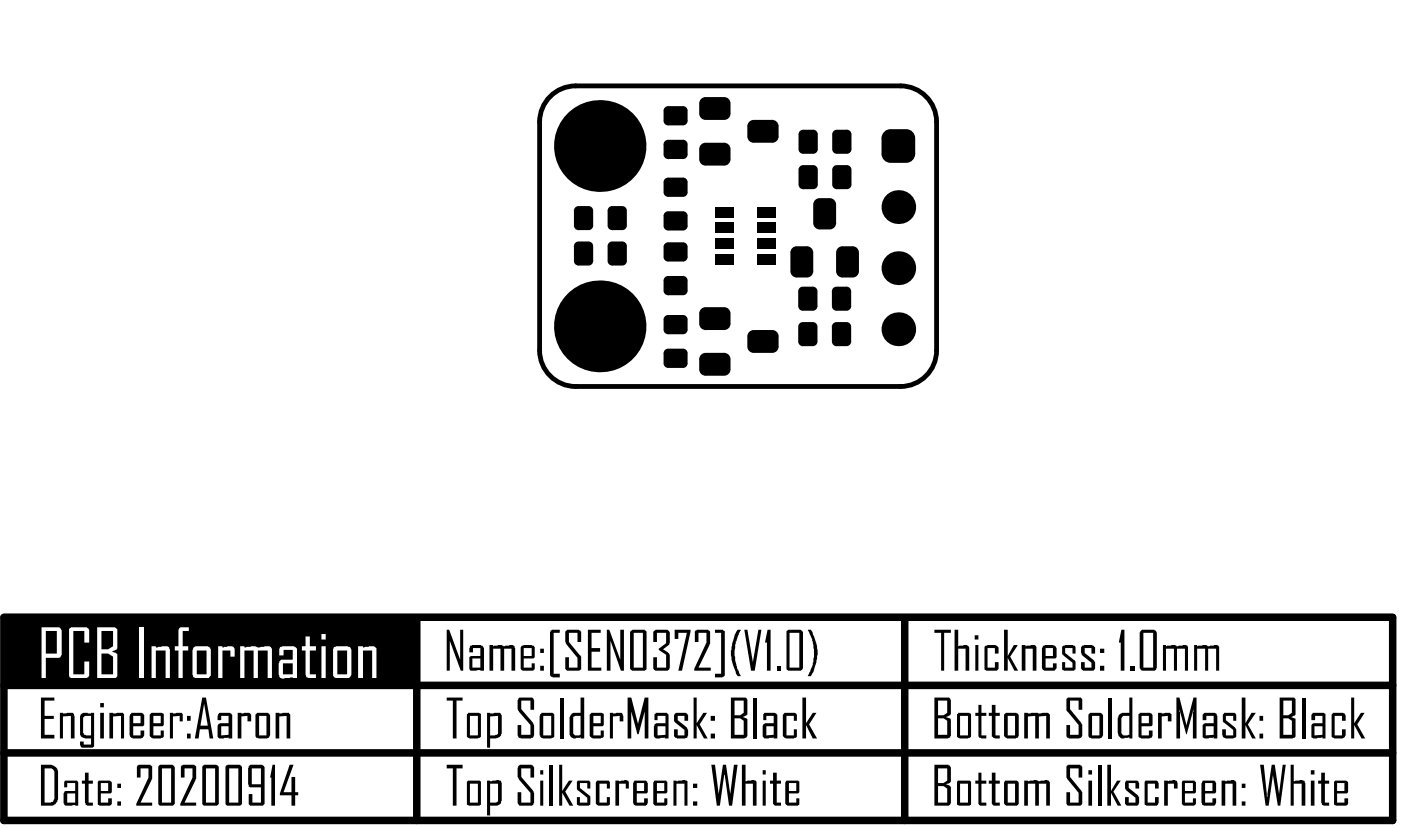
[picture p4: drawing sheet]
<svg xmlns="http://www.w3.org/2000/svg" width="97mm" height="57mm" viewBox="0 0 97 57" stroke-linecap="round" stroke-linejoin="round" font-family="sans-serif">
<path d="M37.8 6.9a2.49 2.49 0 0 1 1.9-1h22.4a2.49 2.49 0 0 1 2.5 2.5v15.8a2.49 2.49 0 0 1-2.5 2.5h-22.4a2.49 2.49 0 0 1-2.5-2.5v-15.8l.1-.6 .2-.5z" fill="none" stroke="#000" stroke-width=".33"/>
<path d="M.3 42.6v14h95.8v-14M.3 52h95.8M.3 47.3h95.8M.3 42.6h95.8M28.8 42.6v14M62.4 42.6v14" fill="none" stroke="#000" stroke-width=".52"/>
<g fill="#000">
<path d="M2.8 48.1h1v.3h-.7v1h.6v.2h-.6v1.1h.7v.3h-1zM4.1 49.2h.3a.52 .52 0 0 1 .7 .2v1.6h-.2v-1.6l-.6 .1v1.5h-.2zM5.9 53.3h.2v.6h.3v.2h-.3v1.3h.3v.2h-.4l-.1-.2v-1.3h-.3v-.2h.3zM7.5 49.2h1l.1 .1v1.7h-.3v-1.6l-.5 .1v1.5h-.3zM9.5 52.8h.9l.1 .1v.9l-.8 1.6h.8v.2h-1.1l.8-1.9v-.7h-.5v.7h-.3zM11.7 49.2h.7a.18 .18 0 0 1 .2 0 .18 .18 0 0 1 0 .2v.4h-.2v-.4l-.5 .1v1.5h-.2zM12.5 52.8h.9l.1 .1v.9l-.8 1.6h.8v.2h-1.1l.9-1.9v-.7h-.6v.7h-.2zM16.4 49.2h.3a.58 .58 0 0 1 .6 .2v.4h-.2v-.4l-.4 .1v1.5h-.3zM18.8 52.8h.2v2.8h-.3v-1.9h-.1zM19 49.2h.8a.18 .18 0 0 1 .2 0 .18 .18 0 0 1 0 .2v1.6h-.2v-1.6l-.5 .1v1.5h-.3zM20 52.8h.2l-.6 1.9h.5v-1.1h.3v1.1h.2v.2h-.2v.7h-.3v-.7h-.8zM30.8 52.8h1.1v.2h-.4v2.6h-.3v-2.6h-.4z"/>
<path d="M30.8 48.1h1.1v.3h-.4v2.6h-.3v-2.6h-.4zM30.8 43.5h.2l.7 2v-2h.3v2.8h-.2l-.8-2.1v2.1h-.2zM33.8 44.5h.2v.1l.4-.1 .3 .1h.8v.1v1.6h-.2v-1.5h-.5v1.5h-.3v-1.5h-.5v1.5h-.2zM35.8 52.9l.1-.1h.8l.2 .2v.7h-.3v-.7h-.6v.6l.9 1.1v.7l-.2 .2h-.9l-.1-.2v-.7h.3v.7h.6v-.7l-.9-1.1zM35.8 48.1h.9l.2 .2v.7h-.3v-.6h-.6v.5l.9 1.1v.8l-.3 .2h-.7l-.2-.2v-.8h.3v.7h.6v-.7l-.9-1.1v-.6zM38 43.5h.6v.2h-.4v2.8h.4v.3h-.5l-.2-.2zM38.6 52.8h.2v1.8l.5-.7h.2l-.5 .7 .5 1h-.2l-.5-.9v.9h-.2zM39 43.6l.1-.1h.8l.2 .1v.7h-.3v-.6h-.5v.6l.8 1v.9l-.1 .1h-.9l-.1-.1v-.8h.3v.7h.5v-.7l-.8-1.1zM39.9 53.9h.7l.1 .1v.4h-.2v-.4h-.5v.4l.7 .6v.5l-.1 .1h-.7l-.1-.1v-.5h.2v.4h.5v-.3l-.7-.6v-.5zM40.6 43.5h.8v.2h-.6v1h.6v.3h-.6v1.1h.7v.2h-.9zM41.2 53.9h.8l.1 .1v.4h-.2v-.3h-.5v1.3h.5v-.4h.2v.5l-.1 .1h-.7l-.2-.1v-1.5zM42.1 49.2h.3a.45 .45 0 0 1 .6 .2v.4h-.2v-.4l-.5 .1v1.5h-.2z"/>
<path d="M41.9 43.5h.1l.8 2v-2h.2v2.8h-.2l-.7-2.1v2.1h-.2zM42.5 53.9h.2a.58 .58 0 0 1 .7 .1v.4h-.2v-.3h-.5v1.5h-.2zM43.3 48.1h.3l.4 1.9 .5-1.9h.2v2.9h-.2v-2.1l-.4 1.8h-.1l-.5-1.8 .1 2.1h-.3zM45.1 43.6l.1-.1h.8l.2 .1v.9l-.5 .3 .5 .4v.9l-.1 .2h-.9l-.1-.1v-.8h.2v.7h.7v-.9l-.5-.3v-.1l.5-.4v-.7h-.7v.6h-.2zM46.5 53.9l.8-.1 .1 .1v1.7h-.2v-1.5h-.5v1.5h-.2zM46.5 49.3l.1-.1h.7l.1 .1 .1 .4h-.3v-.3h-.4v.3l.6 .5 .1 .2-.1 .5-.7 .1-.2-.2v-.5h.3v.5h.4v-.4l-.7-.6zM46.5 43.5h1.1l-.5 2.8h-.3l.6-2.6h-.6v.4h-.3zM47.9 48.1h.2v1.8l.4-.7h.3l-.5 .8 .5 1h-.2l-.5-1v1h-.2zM48 43.5h.9l.1 .1v.8l-.8 1.7h.8v.2h-1.1l.8-1.9v-.7h-.5v.6h-.3zM49.3 43.5h.6l.1 .1v3l-.2 .2h-.5v-.3h.5v-2.8h-.5zM49.1 52.8h.2l.3 2.2 .3-2.2h.2l.3 2.2 .2-2.2h.3l-.4 2.8h-.2l-.3-2.3-.3 2.3h-.2zM50.9 43.5h.2v.1l-.3 .7-.1 1 .1 .8 .3 .6-.2-.1a2.93 2.93 0 0 1 0-3.1z"/>
<path d="M51.2 52.8h.2v1.1h.1a.58 .58 0 0 1 .7 .1v1.6h-.3v-1.5h-.5v1.5h-.2zM51.4 43.5h.2l.3 2.4 .4-2.4h.2l-.4 2.8h-.3zM53 43.5h.2v2.8h-.3v-1.9l-.1-.1zM53.6 46h.2v.3h-.2zM53.3 53.3h.3v.6h.3v.2h-.3v1.3h.3v.2h-.4l-.2-.1v-1.4h-.2v-.2h.2zM54.1 49.3v-.1h.8l.1 .5h-.2v-.3h-.5v1.4h.5v-.5h.2v.5l-.1 .1-.7 .1-.2-.2zM55.4 48.1h.2v1.8l.5-.7h.2l-.5 .8 .6 1h-.3l-.5-1v1h-.2zM55.7 43.5h.3a2.93 2.93 0 0 1 0 3.2l-.3-.1 .4-.9v-1a2.2 2.2 0 0 0-.4-1.2zM67.5 48.7h.2v.5h.4v.2h-.4v1.4h.4v.2h-.4l-.2-.2v-1.4h-.2v-.2h.2zM67.5 53.3h.2v.6h.4v.2h-.4v1.3h.4v.2h-.5l-.1-.1v-1.4h-.2v-.2h.2zM68.4 48.7h.3v.5h.3v.2h-.3v1.4h.3v.2h-.4l-.2-.2v-1.4h-.2v-.2h.2zM68.4 53.3h.3v.6h.3v.2h-.3v1.3h.3v.2h-.4l-.2-.1v-1.4h-.2v-.2h.2z"/>
<path d="M70.7 49.2h1.6l.1 .1v1.7h-.2v-1.6l-.5 .1v1.5h-.3v-1.6l-.5 .1v1.5h-.2zM70.7 53.9h1.7v.1v1.6h-.2v-1.5h-.5v1.5h-.3v-1.5h-.5v1.5h-.2zM73.7 48.1h.9l.1 .2v.7h-.3v-.6h-.6v.5l.9 1.1v.8l-.2 .2h-.8l-.1-.2v-.8h.2v.7h.6v-.7l-.8-1v-.8zM73.6 52.8h.9l.2 .1v.8h-.3v-.7h-.6v.6l.9 1.1v.8l-.2 .1h-.8l-.1-.1v-.8h.2v.7h.6v-.7l-.8-1zM76.4 52.8h.3v1.8l.4-.7h.2l-.5 .7 .6 1h-.3l-.4-.9v.9h-.3zM77.7 53.9h.8l.1 .1v.4h-.3v-.4h-.4v.4l.7 .6v.4l-.1 .2h-.8l-.1-.1v-.5h.3v.4h.4v-.3l-.7-.7v-.4zM79.1 53.9h.7l.1 .1v.4h-.2v-.3h-.5v1.3h.5v-.4h.2v.4l-.1 .2h-.7l-.1-.1v-1.5zM79.9 49.2h.8l.1 .1v.5h-.2v-.4l-.4 .1v1.5h-.3zM80.3 53.9h.3a.48 .48 0 0 1 .6 .1v.4h-.2v-.3h-.4v1.5h-.3zM81.2 48.1h.2l.4 1.9 .5-1.9h.3v2.9h-.3v-2.1l-.4 1.8-.5-1.8v2.1h-.2zM84.5 49.2h.7l.1 .1v.4h-.2v-.3h-.5v.3l.7 .6v.5l-.1 .1-.7 .1-.2-.2v-.5h.3v.5h.5v-.4l-.7-.6v-.5zM84.3 53.9h.3a.5 .5 0 0 1 .7 .1v1.6h-.3v-1.5h-.5v1.5h-.2z"/>
<path d="M85.7 48.1h.2v1.8l.4-.7h.3l-.5 .8 .5 1h-.2l-.5-1v1h-.2zM86.9 52.8h.3l.2 2.2 .3-2.2h.3l.2 2.2 .3-2.2h.2l-.4 2.8h-.1l-.4-2.3-.3 2.3h-.2zM89 52.8h.3v1.1a.72 .72 0 0 1 .7 .1l.1 1.6h-.3v-1.5h-.5v1.5h-.3zM91.2 53.3h.2v.6h.3v.2h-.3v1.3h.3v.2h-.4l-.1-.2v-1.3h-.3v-.2h.3zM92 49.2h.7l.1 .2v.3h-.2v-.3h-.5v1.4h.5v-.5h.2v.5l-.2 .2h-.6l-.1-.2v-1.5zM93.2 48.1h.2v1.8l.5-.7h.2l-.5 .8 .6 1h-.3l-.5-1v1h-.2z"/>
<path d="M2.8 52.8h.9l.2 .2 .1 .2v2l-.2 .3-.2 .1h-.8zM3.1 53v2.4h.4l.3-.3v-1.9l-.2-.2z"/>
<path d="M4.5 53.9h.8l.1 .1v1.6h-.3a.58 .58 0 0 1-.7-.2v-.8h.8v-.6h-.6v.3h-.2v-.3zM4.6 54.8v.6h.6v-.6z"/>
<path d="M5.6 49.3l.1-.1h.8v2.3l-.1 .1h-.8l-.1-.2v-.2h.3v.2h.5v-.4h-.4l-.4-.3v-1.3zM5.9 49.4l-.2 .1v1.1l.2 .2h.4v-1.4z"/>
<path d="M6.9 48.5h.3v.3h-.3zM6.9 49.2h.3v1.8h-.3z"/>
<path d="M6.8 53.9h.8l.1 .1v.7l-.1 .1h-.6v.6h.5v-.3h.2v.4l-.1 .1h-.7l-.2-.1v-1.5zM7 54v.6h.5v-.6z"/>
<path d="M8.1 54.1h.2v.3h-.2zM8.1 55.3h.2v.3h-.2z"/>
<path d="M9 49.3l.1-.1h.7l.1 .1 .1 .7-.1 .1h-.7v.7h.5v-.4h.3l-.1 .5-.8 .1-.1-.2zM9.2 49.4v.5h.5v-.5z"/>
<path d="M10.4 49.3l.1-.1h.7l.1 .1v.7l-.1 .1h-.6v.7h.5v-.4h.2v.4l-.1 .1-.7 .1-.2-.2zM10.6 49.4v.5h.5v-.5z"/>
<path d="M11 52.8h.9l.2 .2v2.5l-.2 .1h-.9l-.1-.1zM11.2 53v2.4h.6v-2.4z"/>
<path d="M12.9 49.4h.3v.3h-.3zM12.9 50.6h.3v.4h-.3z"/>
<path d="M14 48.1h.2l.5 2.9h-.2l-.1-.7h-.6l-.1 .7h-.3zM14.1 48.6l-.3 1.5h.5z"/>
<path d="M14 52.8h.9l.2 .1v2.6l-.1 .1h-1v-.1zM14.2 53v2.4h.6v-2.4z"/>
<path d="M15.1 49.3v-.1h.8l.1 .1v1.7h-.2v-.1l-.4 .1-.3-.1v-.9l.1-.1h.6v-.5h-.5v.3h-.3zM15.3 50.1v.7l.5-.1v-.6z"/>
<path d="M15.6 52.8h.9l.2 .1v2.6l-.1 .1h-1v-.1zM15.8 53v2.4h.6v-2.4z"/>
<path d="M17.2 52.9l.1-.1h.8l.2 .2v2.5l-.2 .1h-.9v-.1v-.7h.2v.6h.6v-1.1h-.8zM17.4 53v1.1h.6v-1.1z"/>
<path d="M17.7 49.3l.1-.1h.7l.1 .1v1.5v.1l-.8 .1-.2-.2zM17.9 49.4v1.4h.5v-1.4z"/>
<path d="M32.3 53.9h.8l.1 .1v1.5l-.1 .1h-.8l-.1-.1v-1.5zM32.4 54.1v1.3h.6v-1.3z"/>
<path d="M32.2 49.3l.1-.1h.8l.1 .1v1.5l-.1 .1-.7 .1-.2-.2zM32.4 49.4v1.4h.6v-1.4z"/>
<path d="M32.5 44.6l.7-.1 .2 .1v1.7h-.9l-.1-.1v-.8l.1-.1h.6v-.6h-.5v.3h-.2zM32.6 45.4v.7h.5v-.7z"/>
<path d="M33.6 53.9h.3a.59 .59 0 0 1 .7 .1v1.4l-.3 .2h-.5v.7h-.2zM33.8 54.1v1.3h.4l.2-.1v-1.2z"/>
<path d="M33.6 49.2h.3a.49 .49 0 0 1 .7 .2v1.4l-.4 .2h-.4v.6h-.2zM33.8 49.5v1.3h.4l.2-.2v-1.2z"/>
<path d="M36 44.6l.7-.1 .2 .1v.8h-.1h-.7v.7h.6v-.3h.2v.4l-.1 .1h-.8l-.1-.1v-1.5zM36.1 44.7v.6h.6v-.6z"/>
<path d="M37.3 53.2h.2v.3h-.2zM37.3 53.9h.2v1.7h-.2z"/>
<path d="M37.3 44.8h.2v.3h-.2zM37.3 46h.2v.3h-.2z"/>
<path d="M37.3 49.3l.1-.1h.8v1.6v.1l-.8 .1-.1-.2zM37.5 49.4v1.4h.5v-1.4z"/>
<path d="M40.1 48.1h.2v2.9h-.2v-.1a.47 .47 0 0 1-.8-.3v-1.1l.2-.3h.6zM39.6 49.5l-.1 1.1 .2 .2h.3l.1-.1v-1.3z"/>
<path d="M40.7 49.3l.1-.1h.7l.2 .1v.7l-.1 .1h-.7v.7h.5v-.4h.3v.4l-.1 .1-.7 .1-.2-.2zM40.9 49.4v.5h.5v-.5z"/>
<path d="M43.5 43.6l.1-.1h.9l.1 .1v2.6l-.1 .1h-.9l-.1-.1zM43.7 43.7v2.4h.7v-2.4z"/>
<path d="M43.8 53.9h.8l.1 .1v.7l-.1 .1h-.7v.6h.5v-.3h.3v.3l-.1 .2h-.8l-.1-.2v-1.4zM43.9 54v.6h.5v-.6z"/>
<path d="M45.2 53.9h.8v.1v.7v.1h-.7v.6h.5v-.3h.2v.4v.1h-.8l-.1-.1v-1.5zM45.3 54v.6h.5v-.6z"/>
<path d="M45.2 49.3v-.1h.8l.1 .1v1.7l-.3-.1a.59 .59 0 0 1-.6-.1v-.8l.1-.1h.6v-.5h-.5v.3h-.2zM45.4 50.1v.7l.5-.1v-.6z"/>
<path d="M47.8 54.1h.3v.3h-.3zM47.8 55.3h.3v.3h-.3z"/>
<path d="M49 49.4h.3v.3h-.3zM49 50.6h.3v.4h-.3z"/>
<path d="M50.4 48.1h1l.2 .2v1l-.3 .2 .3 .1v1.2l-.1 .1-1.1 .1zM50.7 48.4v1h.4l.2-.2v-.8zM50.7 49.6v1.1h.6v-1l-.2-.1z"/>
<path d="M52.6 53.2h.2v.3h-.2zM52.6 53.9h.2v1.7h-.2z"/>
<path d="M52.7 49.3v-.1h.8l.1 .1v1.7h-.2v-.1l-.7 .1-.1-.2 .1-.8 .1-.1h.6v-.5h-.5v.3h-.2zM52.9 50.1v.7l.5-.1v-.6z"/>
<path d="M54.3 53.9h.8v.1v.7v.1h-.7v.6h.5v-.3h.2v.4v.1h-.8l-.1-.1v-1.5zM54.4 54v.6h.5v-.6z"/>
<path d="M54.3 43.6l.1-.1h.8l.2 .1v2.5l-.1 .2h-.9l-.1-.1zM54.5 43.7v2.4h.6v-2.4z"/>
<path d="M64.5 48.1h1l.1 .2v1l-.3 .2 .3 .2v1.1l-.1 .1-1 .1zM64.7 48.4v1h.4l.3-.2v-.8zM64.7 49.6v1.1h.7v-1l-.3-.1z"/>
<path d="M64.5 52.8h.9l.2 .2v1l-.3 .1 .3 .2v1.1l-.1 .2h-1zM64.7 53v1h.4l.3-.1v-.9zM64.7 54.3v1.1h.7v-1l-.3-.1z"/>
<path d="M66 49.3l.1-.1h.8l.1 .1v1.5l-.1 .1-.7 .1-.2-.2zM66.2 49.4v1.4h.6v-1.4z"/>
<path d="M66.1 53.9h.8l.1 .1v1.5l-.1 .1h-.7l-.2-.1v-1.5zM66.2 54.1v1.3h.6v-1.3z"/>
<path d="M69.3 49.3l.1-.1h.7l.2 .1v1.5l-.1 .1-.7 .1-.2-.2zM69.5 49.4v1.4h.5v-1.4z"/>
<path d="M69.4 53.9h.8l.1 .1v1.5l-.1 .1h-.8l-.1-.1v-1.5zM69.5 54.1v1.3h.5v-1.3z"/>
<path d="M75.1 53.2h.2v.3h-.2zM75.1 53.9h.2v1.7h-.2z"/>
<path d="M75.1 49.3l.1-.1h.7l.2 .1v1.5l-.1 .1-.7 .1-.2-.2zM75.3 49.4v1.4h.6v-1.4z"/>
<path d="M77.9 48.1h.2v2.9h-.2v-.1a.5 .5 0 0 1-.7-.1l-.1-1.3 .1-.2 .2-.1h.5zM77.5 49.4l-.1 .1v1a.34 .34 0 0 0 .5 .2v-1.3z"/>
<path d="M78.5 49.3l.1-.1h.8l.1 .1v.7l-.1 .1h-.6v.7h.5v-.4h.2v.4l-.1 .1-.7 .1-.2-.2zM78.8 49.4v.5h.5v-.5z"/>
<path d="M81.6 53.9h.8l.1 .1v.7l-.1 .1h-.6v.6h.5v-.3h.2v.4l-.1 .1h-.7l-.2-.1v-1.5zM81.8 54v.6h.5v-.6z"/>
<path d="M83 53.9h.8l.1 .1v.7l-.1 .1h-.7v.6h.6v-.3h.2v.3l-.1 .2h-.7l-.2-.1v-1.5zM83.1 54v.6h.6v-.6z"/>
<path d="M83 49.3l.1-.1h.7l.1 .1 .1 1.7h-.3v-.1l-.6 .1-.1-.1v-.9l.1-.1h.6v-.5h-.5v.3h-.2zM83.2 50.1v.7l.5-.1v-.6z"/>
<path d="M85.7 54.1h.2v.3h-.2zM85.7 55.3h.2v.3h-.2z"/>
<path d="M86.9 49.4h.3v.3h-.3zM86.9 50.6h.3v.4h-.3z"/>
<path d="M88.3 48.1h1l.1 .1v1.1l-.3 .2 .3 .1v1.2l-.1 .1-1 .1zM88.5 48.4v1h.4l.2-.2v-.8zM88.5 49.6v1.1h.6v-1l-.2-.1z"/>
<path d="M90.4 53.2h.3v.3h-.3zM90.4 53.9h.3v1.7h-.3z"/>
<path d="M90.6 49.2h.7l.2 .1v1.7h-.3v-.1a.69 .69 0 0 1-.7-.1v-.8l.7-.1v-.5h-.5v.3h-.2v-.4zM90.7 50.1v.7l.5-.1v-.6z"/>
<path d="M92.1 53.9h.8l.1 .1v.7l-.1 .1h-.6v.6h.5v-.3h.2v.4l-.1 .1h-.7l-.2-.1v-1.5zM92.3 54v.6h.5v-.6z"/>
</g>
<path d="M38 52.8v2.8M38.8 48.1v2.9M52.1 48.1v2.9M76.6 48.1v2.9" fill="none" stroke="#000" stroke-width=".25"/>
<path d="M75.9 52.8v2.8M90 48.1v2.9" fill="none" stroke="#000" stroke-width=".21"/>
<path d="M.3 42.7h28.3v4.6h-28.3z" fill-rule="evenodd" fill="#000"/>
<g fill="#fff">
<path d="M4.8 43.3h1.2l.2 .2v.9h-.4v-.8h-.7v2.9h.7v-.8h.4v.9l-.2 .2h-1.1l-.1-.1z"/>
<path d="M9.6 43.3h.3v3.5h-.3z"/>
<path d="M10.5 44.6h.3v.1a.95 .95 0 0 1 .9 0v2.1h-.3v-1.9h-.6v1.9h-.3z"/>
<path d="M12.4 43.4v-.1h.6v.3h-.4v1h.4v.3h-.4v1.9h-.3v-1.9h-.2v-.3h.2z"/>
<path d="M15.1 44.6h.2l.1 .1a.62 .62 0 0 1 .8 .1v.5h-.3v-.4h-.6v1.9h-.2z"/>
<path d="M16.6 44.6h.3v.1a.93 .93 0 0 1 .9 0 .95 .95 0 0 1 .9 0l.1 2.1h-.3v-1.9h-.7v1.9h-.3v-1.9h-.6v1.9h-.3z"/>
<path d="M21.1 43.9h.3v.7h.4v.3h-.4v1.6h.4v.3h-.5a.22 .22 0 0 1-.2-.3v-1.6h-.3v-.3h.3z"/>
<path d="M24.7 44.6h.3l.1 .1a.77 .77 0 0 1 .9 .1v2h-.3v-1.9h-.7v1.9h-.3z"/>
<path d="M2.9 43.3h1.2l.2 .2v1.7l-.2 .2h-.9v1.4h-.3zM3.2 43.6v1.5h.7v-1.5z"/>
<path d="M6.7 43.3h1.2l.2 .1v1.4l-.4 .2 .4 .2v1.5l-.1 .1h-1.3zM7 43.6v1.2h.5l.3-.2v-1zM7 45.1v1.4h.8v-1.2l-.3-.2z"/>
<path d="M13.4 44.7l.1-.1h.8l.2 .2v1.8l-.1 .2h-.9a.22 .22 0 0 1-.2-.3v-1.6zM13.6 44.9v1.6h.7v-1.6z"/>
<path d="M19.3 44.7l.2-.1h.8l.2 .2v2h-.4a.72 .72 0 0 1-.8-.1v-1l.1-.2h.8v-.6h-.6v.3h-.3zM19.5 45.8v.7h.7v-.7z"/>
<path d="M22.2 43.8h.3v.3h-.3zM22.2 44.6h.3v2.2h-.3z"/>
<path d="M23 44.7l.2-.1h.8l.2 .1v1.9l-.1 .2h-1l-.1-.1zM23.3 44.9v1.6h.6v-1.6z"/>
</g>
<g fill="#000">
<path d="M64.5 43.5h1.1v.2h-.5v2.6h-.2v-2.6h-.4zM65.9 43.5h.2l.1 1.1a.5 .5 0 0 1 .7 .1v1.6h-.3v-1.5h-.5v1.5h-.2zM68 44.6l.1-.1h.6l.2 .2v.4h-.3v-.4h-.5v1.4h.5v-.4h.3v.5l-.1 .1h-.7l-.2-.1zM69.3 43.5h.2v1.8l.4-.8h.3l-.5 .8 .5 1h-.2l-.5-.9v.9h-.2zM70.5 44.5h.2v.1l.4-.1 .4 .1v1.7h-.2v-1.5h-.6v1.5h-.2zM73.4 44.6l.6-.1 .2 .1v.5h-.2v-.4h-.5v.4l.7 .6v.5l-.1 .1h-.7l-.1-.1v-.5h.2v.4h.5v-.4l-.7-.5v-.6zM74.7 44.6l.6-.1 .3 .2v.4h-.3v-.4h-.5v.4l.8 .6v.5l-.2 .1h-.7l-.1-.1v-.5h.2v.4h.5v-.4l-.7-.5v-.5zM77.4 43.5h.2v2.8h-.3v-1.9l-.1-.1zM78 46h.3v.3h-.3zM80.2 44.5h.2v.1l.7-.1 .2 .1a.58 .58 0 0 1 .7 0v1.7h-.2v-1.5h-.6v1.5h-.2v-1.5h-.6v1.5h-.2zM82.4 44.5h.2v.1l.4-.1 .4 .1a.58 .58 0 0 1 .7 0v1.7h-.2v-1.5h-.5v1.5h-.3v-1.5h-.5v1.5h-.2z"/>
<path d="M39.6 14.5h.3zM39.6 14.4l.3-.2v.3h-.3z"/>
<path d="M39.9 15.6v.3zM39.6 15.6h.3v.3l-.1-.1z"/>
<path d="M39.6 17h.3zM39.6 16.8l.3-.1v.3h-.3z"/>
<path d="M39.9 18v.3zM39.6 18h.3v.3l-.3-.1z"/>
<path d="M40.6 14.2v.3zM40.6 14.2l.2 .1 .1 .2h-.3z"/>
<path d="M40.6 15.6h.3zM40.6 15.6h.3v.1l-.3 .2z"/>
<path d="M40.6 16.7v.3zM40.6 16.7h.2l.1 .3h-.3z"/>
<path d="M40.6 18h.3zM40.6 18h.3v.2l-.3 .1z"/>
<path d="M41.9 14.5h.3zM42 14.4l.2-.2v.3h-.3z"/>
<path d="M42.2 15.6v.3zM41.9 15.6h.3v.3l-.1-.1z"/>
<path d="M41.9 17h.3zM42 16.8l.2-.1v.3h-.3z"/>
<path d="M42.2 18v.3zM41.9 18h.3v.3h-.1z"/>
<path d="M42.9 14.2v.3zM42.9 14.2l.3 .2v.1h-.3z"/>
<path d="M42.9 15.6h.3zM42.9 15.6h.3v.1l-.3 .2z"/>
<path d="M42.9 16.7v.3zM42.9 16.7l.3 .1v.2h-.3z"/>
<path d="M42.9 18h.3zM42.9 18h.3v.2l-.3 .1z"/>
<path d="M45.8 19.4h.3zM45.8 19.2l.3-.2v.4h-.3z"/>
<path d="M45.8 14.9h.3zM45.8 14.7l.3-.1v.3h-.3z"/>
<path d="M46.1 15.6v.3zM45.8 15.6h.3v.3h-.2z"/>
<path d="M45.8 12.6h.3zM45.8 12.4l.3-.1v.3h-.3z"/>
<path d="M46.1 13.3v.3zM45.8 13.3h.3v.3l-.2-.1z"/>
<path d="M45.8 10h.3zM45.8 9.8l.3-.2v.4h-.3z"/>
<path d="M46.1 10.7v.3zM45.8 10.7h.3v.3l-.2-.1z"/>
<path d="M45.8 17h.3zM45.8 16.9l.3-.2v.3h-.3z"/>
<path d="M46.1 17.7v.4zM45.8 17.7h.3v.4l-.2-.1z"/>
<path d="M45.8 7.6h.3zM45.8 7.5l.3-.2v.3h-.3z"/>
<path d="M46.1 8.3v.4zM45.8 8.3h.3v.4l-.2-.1z"/>
<path d="M47.1 19v.4zM47.1 19l.3 .2v.2h-.3z"/>
<path d="M47.1 15.6h.3zM47.1 15.6h.3v.2l-.3 .1z"/>
<path d="M47.1 14.6v.3zM47.1 14.6l.3 .1v.2h-.3z"/>
<path d="M47.1 13.3h.3zM47.1 13.3h.3v.1l-.3 .2z"/>
<path d="M47.1 12.3v.3zM47.1 12.3l.3 .1v.2h-.3z"/>
<path d="M47.1 10.7h.3zM47.1 10.7h.3v.1l-.3 .2z"/>
<path d="M47.1 9.6v.4zM47.1 9.6l.3 .2v.2h-.3z"/>
<path d="M47.1 17.7h.3zM47.1 17.7h.3v.2l-.3 .2z"/>
<path d="M47.1 16.7v.3zM47.1 16.7l.3 .2v.1h-.3z"/>
<path d="M47.1 8.3h.3zM47.1 8.3h.3v.2l-.3 .2z"/>
<path d="M47.1 7.3v.3zM47.1 7.3l.3 .2v.1h-.3z"/>
<path d="M48.2 10.3h.5zM48.3 10.1l.4-.2v.4h-.5z"/>
<path d="M48.7 11v.4zM48.2 11h.5v.4h-.2z"/>
<path d="M48.2 7.1h.5zM48.3 6.9l.4-.2v.4h-.5z"/>
<path d="M48.7 7.8v.5zM48.2 7.8h.5v.5l-.2-.1z"/>
<path d="M50 11h.4zM50 11h.4l-.1 .2-.3 .2z"/>
<path d="M50 9.9v.4zM50 9.9l.3 .2 .1 .2h-.4z"/>
<path d="M50 7.8h.4zM50 7.8h.4l-.1 .3-.3 .2z"/>
<path d="M50 6.7v.4zM50 6.7l.3 .2 .1 .2h-.4z"/>
<path d="M51.6 8.7h.4zM51.6 8.5l.4-.2v.4h-.4z"/>
<path d="M52 9.4v.5zM51.6 9.4h.4v.5l-.4-.3z"/>
<path d="M53.3 9.4h.4zM53.3 9.4h.4v.2l-.4 .3z"/>
<path d="M53.3 8.3v.4zM53.3 8.3h.2l.2 .4h-.4z"/>
<path d="M54.5 17.4h.5zM54.6 17.2l.4-.2v.4h-.5z"/>
<path d="M55 18.7v.5zM54.5 18.7h.5v.5l-.3-.1z"/>
<path d="M55.4 12.7v.4zM55.1 12.7h.3v.4l-.3-.2z"/>
<path d="M55.1 11.7h.3zM55.1 11.6l.3-.2v.3h-.3z"/>
<path d="M55.4 10.3v.3zM55.1 10.3h.3v.3l-.3-.1z"/>
<path d="M55.1 9.3h.3zM55.1 9.1l.3-.1v.3h-.3z"/>
<path d="M55.7 17v.4zM55.7 17l.3 .2 .1 .2h-.4z"/>
<path d="M55.7 18.7h.4zM55.7 18.7h.4l-.1 .2-.3 .3z"/>
<path d="M56.1 12.7h.3zM56.1 12.7h.3v.2l-.3 .2z"/>
<path d="M56.1 11.4v.3zM56.1 11.4l.3 .2v.1h-.3z"/>
<path d="M56.1 10.3h.3zM56.1 10.3h.3v.2l-.3 .1z"/>
<path d="M56.1 9v.3zM56.1 9l.3 .1v.2h-.3z"/>
<path d="M56.1 14.1h.4zM56.2 13.9l.3-.2v.4h-.4z"/>
<path d="M56.5 15.4v.4zM56.1 15.4h.4v.4h-.2z"/>
<path d="M57.3 13.7v.4zM57.3 13.7l.3 .2 .1 .2h-.4z"/>
<path d="M57.3 15.4h.4zM57.3 15.4h.4l-.1 .2-.3 .2z"/>
<path d="M57.7 12.7v.4zM57.4 12.7h.3v.4l-.1-.1z"/>
<path d="M57.4 11.7h.3zM57.5 11.6l.2-.2v.3h-.3z"/>
<path d="M57.7 10.3v.3zM57.4 10.3h.3v.3l-.2-.1z"/>
<path d="M57.4 9.3h.3zM57.5 9.1l.2-.1v.3h-.3z"/>
<path d="M57.7 17.4h.4zM57.7 17.2l.4-.2v.4h-.4z"/>
<path d="M58.1 18.7v.5zM57.7 18.7h.4v.5l-.2-.1z"/>
<path d="M58.4 12.7h.3zM58.4 12.7h.3v.2l-.3 .2z"/>
<path d="M58.4 11.4v.3zM58.4 11.4h.2l.1 .3h-.3z"/>
<path d="M58.4 10.3h.3zM58.4 10.3h.3l-.1 .3h-.2z"/>
<path d="M58.4 9v.3zM58.4 9h.2l.1 .3h-.3z"/>
<path d="M58.8 17v.4zM58.8 17l.4 .2 .1 .2h-.5z"/>
<path d="M58.8 18.7h.5zM58.8 18.7h.5l-.1 .2-.4 .3z"/>
<path d="M60.8 9.5h.6zM61 9.1l.4-.2v.6h-.6z"/>
<path d="M61.4 10.6v.6zM60.8 10.6h.6v.6a.62 .62 0 0 1-.6-.6z"/>
<path d="M62.5 10.6h.6zM62.5 10.6h.6a.62 .62 0 0 1-.6 .6z"/>
<path d="M62.5 8.9v.6zM62.5 8.9a.62 .62 0 0 1 .6 .6h-.6z"/>
<path d="M45.8 22.1h.3zM45.8 21.9l.3-.2v.4h-.3z"/>
<path d="M46.1 22.8v.3zM45.8 22.8h.3v.3l-.2-.1z"/>
<path d="M46.1 20.1v.3zM45.8 20.1h.3v.3l-.2-.1z"/>
<path d="M45.8 24.4h.3zM45.8 24.2l.3-.1v.3h-.3z"/>
<path d="M46.1 25.1v.3zM45.8 25.1h.3v.3l-.3-.2z"/>
<path d="M47.1 22.8h.3zM47.1 22.8h.3v.1l-.3 .2z"/>
<path d="M47.1 21.7v.4zM47.1 21.7l.3 .2v.2h-.3z"/>
<path d="M47.1 20.1h.3zM47.1 20.1h.3v.1l-.3 .2z"/>
<path d="M47.1 25.1h.3zM47.1 25.1h.3v.1l-.3 .2z"/>
<path d="M47.1 24.1v.3zM47.1 24.1l.3 .1v.2h-.3z"/>
<path d="M48.2 24.8h.5zM48.3 24.6l.4-.2v.4h-.5z"/>
<path d="M48.7 25.5v.4zM48.2 25.5h.5v.4l-.4-.2z"/>
<path d="M48.2 21.6h.5zM48.3 21.4l.4-.2v.4h-.5z"/>
<path d="M48.7 22.3v.5zM48.2 22.3h.5v.5l-.4-.2z"/>
<path d="M50 25.5h.4zM50 25.5h.4l-.1 .2-.3 .2z"/>
<path d="M50 24.4v.4zM50 24.4h.2l.2 .4h-.4z"/>
<path d="M50 22.3h.4zM50 22.3h.4l-.1 .3-.3 .2z"/>
<path d="M50 21.2v.4zM50 21.2l.2 .1 .2 .3h-.4z"/>
<path d="M51.6 23.2h.4zM51.6 23l.4-.2v.4h-.4z"/>
<path d="M52 23.9v.5zM51.6 23.9h.4v.5l-.2-.1z"/>
<path d="M53.3 23.9h.4zM53.3 23.9h.4v.2l-.4 .3z"/>
<path d="M53.3 22.8v.4zM53.3 22.8h.2l.2 .4h-.4z"/>
<path d="M55.4 23.6v.3zM55.1 23.6h.3v.3l-.2-.1z"/>
<path d="M55.1 22.5h.3zM55.1 22.4l.3-.2v.3h-.3z"/>
<path d="M55.4 21.1v.3zM55.1 21.1h.3v.3h-.2z"/>
<path d="M55.1 20.1h.3zM55.1 19.9l.3-.1v.3h-.3z"/>
<path d="M56.1 23.6h.3zM56.1 23.6h.3l-.2 .2-.1 .1z"/>
<path d="M56.1 22.2v.3zM56.1 22.2l.1 .1 .2 .2h-.3z"/>
<path d="M56.1 21.1h.3zM56.1 21.1h.3l-.2 .3h-.1z"/>
<path d="M56.1 19.8v.3zM56.1 19.8h.1l.2 .3h-.3z"/>
<path d="M57.7 23.6v.3zM57.4 23.6h.3v.3l-.3-.2z"/>
<path d="M57.4 22.5h.3zM57.4 22.4l.3-.2v.3h-.3z"/>
<path d="M57.7 21.1v.3zM57.4 21.1h.3v.3l-.3-.1z"/>
<path d="M57.4 20.1h.3zM57.4 19.9l.3-.1v.3h-.3z"/>
<path d="M58.4 23.6h.3zM58.4 23.6h.3v.1l-.3 .2z"/>
<path d="M58.4 22.2v.3zM58.4 22.2l.3 .2v.1h-.3z"/>
<path d="M58.4 21.1h.3zM58.4 21.1h.3v.2l-.3 .1z"/>
<path d="M58.4 19.8v.3zM58.4 19.8l.3 .1v.2h-.3z"/>
<path d="M67.2 43.8h.3v.3h-.3zM67.3 44.5h.2v1.8h-.2z"/>
<path d="M72 44.6l.7-.1 .2 .2v.7h-.1h-.7v.7h.5v-.3h.3v.3l-.1 .2h-.7l-.2-.2v-1.4zM72.1 44.7v.6h.5v-.6z"/>
<path d="M75.9 44.8h.3v.3h-.3zM75.9 46h.3v.3h-.3z"/>
<path d="M78.7 43.6l.1-.1h.8l.2 .1v2.5l-.1 .2h-.9l-.2-.2zM78.9 43.7v2.4h.7v-2.4z"/>
<circle cx="41.4" cy="10.1" r="3.2"/>
<circle cx="62" cy="18.5" r="1.16"/>
<circle cx="62" cy="14.3" r="1.16"/>
<circle cx="41.4" cy="22.5" r="3.2"/>
<circle cx="62" cy="22.7" r="1.16"/>
</g>
<g fill="#000">
<path d="M39.6 14.5l.3-.3h.7l.3 .3v1.1l-.3 .3h-.7l-.3-.3z" fill-rule="evenodd"/>
<path d="M39.6 17l.3-.3h.7l.3 .3v1l-.3 .3h-.7l-.3-.3z" fill-rule="evenodd"/>
<path d="M41.9 14.5l.3-.3h.7l.3 .3v1.1l-.3 .3h-.7l-.3-.3z" fill-rule="evenodd"/>
<path d="M41.9 17l.3-.3h.7l.3 .3v1l-.3 .3h-.7l-.3-.3z" fill-rule="evenodd"/>
<path d="M45.8 14.9l.3-.3h1l.3 .3v.7l-.3 .3h-1l-.3-.3z" fill-rule="evenodd"/>
<path d="M45.8 12.6l.3-.3h1l.3 .3v.7l-.3 .3h-1l-.3-.3z" fill-rule="evenodd"/>
<path d="M45.8 10l.3-.4h1l.3 .4v.7l-.3 .3h-1l-.3-.3z" fill-rule="evenodd"/>
<path d="M45.8 7.6l.3-.3h1l.3 .3v.7l-.3 .4h-1l-.3-.4z" fill-rule="evenodd"/>
<path d="M45.8 17l.3-.3h1l.3 .3v.7l-.3 .4h-1l-.3-.4z" fill-rule="evenodd"/>
<path d="M49.3 14.3h1.3v.7h-1.3z" fill-rule="evenodd"/>
<path d="M49.3 15.4h1.3v.7h-1.3z" fill-rule="evenodd"/>
<path d="M49.3 16.4h1.3v.8h-1.3z" fill-rule="evenodd"/>
<path d="M49.3 17.5h1.3v.8h-1.3z" fill-rule="evenodd"/>
<path d="M48.7 9.9h1.3l.4 .4v.7l-.4 .4h-1.3l-.5-.4v-.7z" fill-rule="evenodd"/>
<path d="M48.2 7.1l.5-.4h1.3l.4 .4v.7l-.4 .5h-1.3l-.5-.5z" fill-rule="evenodd"/>
<path d="M52.2 14.3h1.3v.7h-1.3z" fill-rule="evenodd"/>
<path d="M52.2 15.4h1.3v.7h-1.3z" fill-rule="evenodd"/>
<path d="M52.2 16.4h1.3v.8h-1.3z" fill-rule="evenodd"/>
<path d="M52.2 17.5h1.3v.8h-1.3z" fill-rule="evenodd"/>
<path d="M52 8.3h1.3l.4 .4v.7l-.4 .5h-1.3l-.4-.5v-.7z" fill-rule="evenodd"/>
<path d="M55.1 11.7l.3-.3h.7l.3 .3v1l-.3 .4h-.7l-.3-.4z" fill-rule="evenodd"/>
<path d="M55.1 9.3l.3-.3h.7l.3 .3v1l-.3 .3h-.7l-.3-.3z" fill-rule="evenodd"/>
<path d="M55 17h.7l.4 .4v1.3l-.4 .5h-.7l-.5-.5v-1.3z" fill-rule="evenodd"/>
<path d="M57.4 11.7l.3-.3h.7l.3 .3v1l-.3 .4h-.7l-.3-.4z" fill-rule="evenodd"/>
<path d="M57.4 9.3l.3-.3h.7l.3 .3v1l-.3 .3h-.7l-.3-.3z" fill-rule="evenodd"/>
<path d="M56.1 14.1l.4-.4h.8l.4 .4v1.3l-.4 .4h-.8l-.4-.4z" fill-rule="evenodd"/>
<path d="M57.7 17.4l.4-.4h.7l.5 .4v1.3l-.5 .5h-.7l-.4-.5z" fill-rule="evenodd"/>
<path d="M60.8 9.5l.6-.6h1.1l.6 .6v1.1l-.6 .6h-1.1l-.6-.6z" fill-rule="evenodd"/>
<path d="M45.8 22.1l.3-.4h1l.3 .4v.7l-.3 .3h-1l-.3-.3z" fill-rule="evenodd"/>
<path d="M45.8 24.4l.3-.3h1l.3 .3v.7l-.3 .3h-1l-.3-.3z" fill-rule="evenodd"/>
<path d="M45.8 19.4l.3-.4h1l.3 .4v.7l-.3 .3h-1l-.3-.3z" fill-rule="evenodd"/>
<path d="M48.7 24.4h1.3l.4 .4v.7l-.4 .4h-1.3l-.5-.4v-.7z" fill-rule="evenodd"/>
<path d="M48.7 21.2h1.3l.4 .4v.7l-.4 .5h-1.3l-.5-.5v-.7z" fill-rule="evenodd"/>
<path d="M52 22.8h1.3l.4 .4v.7l-.4 .5h-1.3l-.4-.5v-.7z" fill-rule="evenodd"/>
<path d="M55.1 22.5l.3-.3h.7l.3 .3v1.1l-.3 .3h-.7l-.3-.3z" fill-rule="evenodd"/>
<path d="M55.1 20.1l.3-.3h.7l.3 .3v1l-.3 .3h-.7l-.3-.3z" fill-rule="evenodd"/>
<path d="M57.4 22.5l.3-.3h.7l.3 .3v1.1l-.3 .3h-.7l-.3-.3z" fill-rule="evenodd"/>
<path d="M57.4 20.1l.3-.3h.7l.3 .3v1l-.3 .3h-.7l-.3-.3z" fill-rule="evenodd"/>
</g>
</svg>
